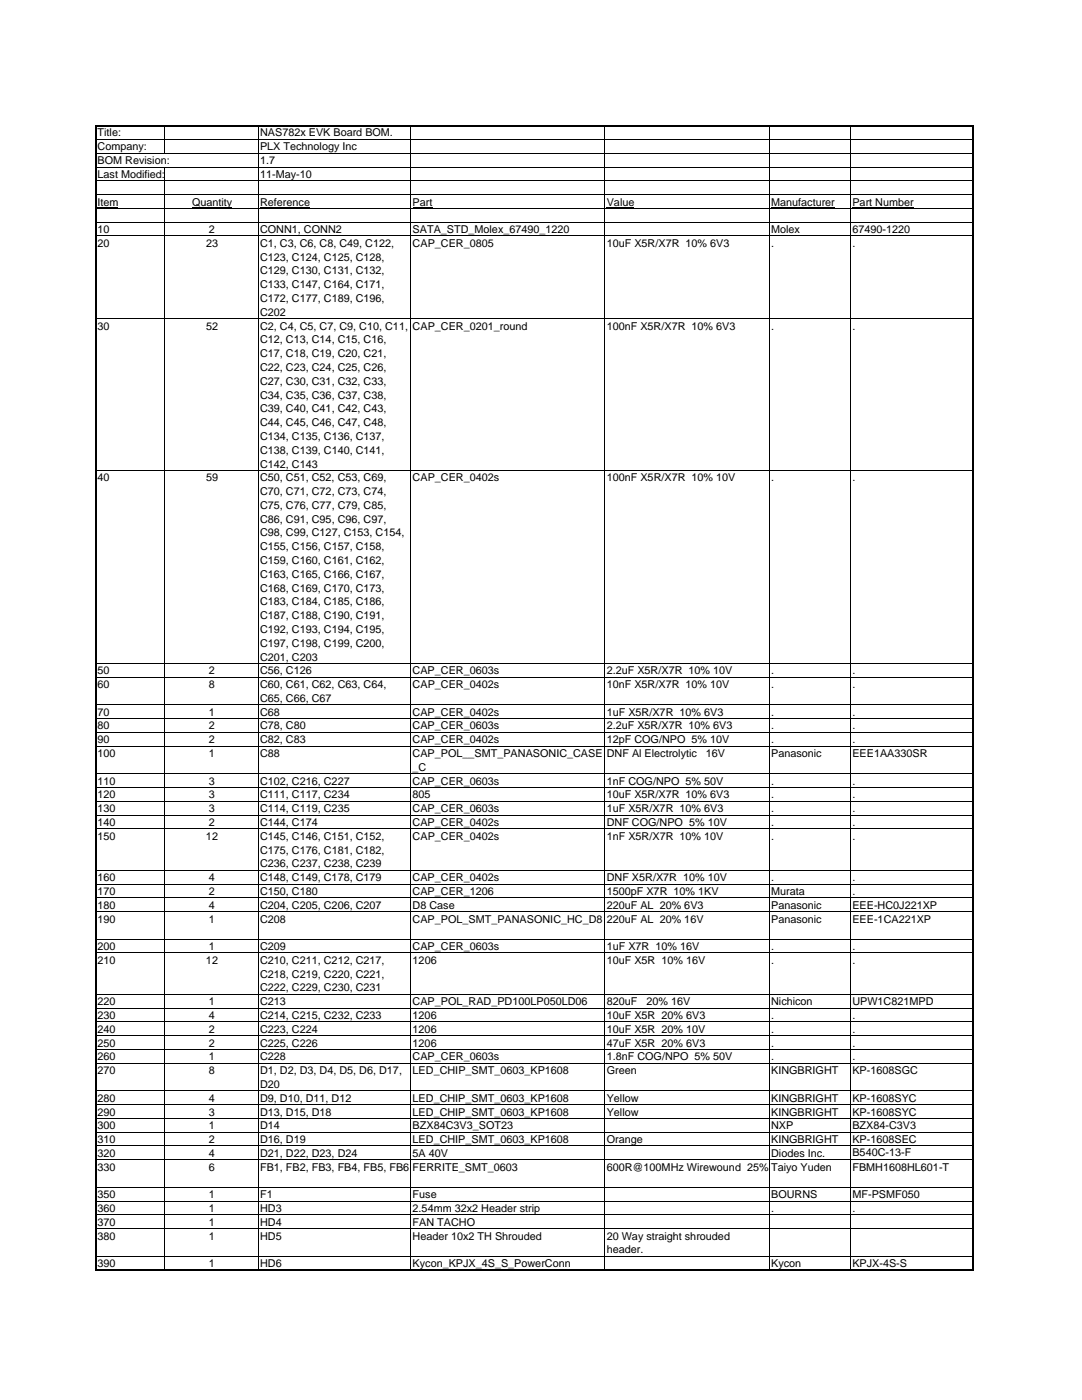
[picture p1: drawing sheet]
<svg xmlns="http://www.w3.org/2000/svg" width="216mm" height="279mm" viewBox="0 0 216 279" stroke-linecap="round" stroke-linejoin="round" font-family="sans-serif">
<defs><g id="words">
<g font-size="2.2">
<text x="19.5" y="27.2">Title:</text>
<text x="19.5" y="29.9">Company:</text>
<text x="51.9" y="29.9">PLX Technology Inc</text>
<text x="51.9" y="27.2">NAS782x EVK Board BOM.</text>
<text x="19.5" y="32.7">BOM Revision:</text>
<text x="19.5" y="35.4">Last Modified:</text>
<text x="51.9" y="35.4">11-May-10</text>
<text x="51.9" y="32.7">1.7</text>
<text x="19.5" y="41">Item</text>
<text x="38.3" y="41">Quantity</text>
<text x="51.9" y="41">Reference</text>
<text x="82.3" y="41">Part</text>
<text x="121.1" y="41">Value</text>
<text x="153.9" y="41">Manufacturer</text>
<text x="170.1" y="41">Part Number</text>
<text x="19.5" y="46.5">10</text>
<text x="41.7" y="46.5">2</text>
<text x="51.9" y="46.5">CONN1, CONN2</text>
<text x="82.3" y="46.5">SATA_STD_Molex_67490_1220</text>
<text x="153.9" y="46.5">Molex</text>
<text x="170.1" y="46.5">67490-1220</text>
<text x="19.5" y="49.3">20</text>
<text x="41.1" y="49.3">23</text>
<text x="51.9" y="49.3">C1, C3, C6, C8, C49, C122,</text>
<text x="51.9" y="52">C123, C124, C125, C128,</text>
<text x="82.3" y="49.3">CAP_CER_0805</text>
<text x="121.1" y="49.3">10uF X5R/X7R 10% 6V3</text>
<text x="153.9" y="49.3">.</text>
<text x="170.1" y="49.3">.</text>
<text x="51.9" y="54.8">C129, C130, C131, C132,</text>
<text x="51.9" y="57.5">C133, C147, C164, C171,</text>
<text x="19.5" y="65.8">30</text>
<text x="41.1" y="65.8">52</text>
<text x="51.9" y="65.8">C2, C4, C5, C7, C9, C10, C11,</text>
<text x="51.9" y="60.3">C172, C177, C189, C196,</text>
<text x="51.9" y="63">C202</text>
<text x="82.3" y="65.8">CAP_CER_0201_round</text>
<text x="121.1" y="65.8">100nF X5R/X7R 10% 6V3</text>
<text x="153.9" y="65.8">.</text>
<text x="170.1" y="65.8">.</text>
<text x="51.9" y="68.5">C12, C13, C14, C15, C16,</text>
<text x="51.9" y="71.3">C17, C18, C19, C20, C21,</text>
<text x="51.9" y="74">C22, C23, C24, C25, C26,</text>
<text x="51.9" y="76.8">C27, C30, C31, C32, C33,</text>
<text x="51.9" y="79.5">C34, C35, C36, C37, C38,</text>
<text x="51.9" y="82.3">C39, C40, C41, C42, C43,</text>
<text x="51.9" y="85">C44, C45, C46, C47, C48,</text>
<text x="51.9" y="87.8">C134, C135, C136, C137,</text>
<text x="51.9" y="90.6">C138, C139, C140, C141,</text>
<text x="51.9" y="93.3">C142, C143</text>
<text x="19.5" y="96.1">40</text>
<text x="41.1" y="96.1">59</text>
<text x="51.9" y="96.1">C50, C51, C52, C53, C69,</text>
<text x="51.9" y="98.8">C70, C71, C72, C73, C74,</text>
<text x="51.9" y="101.6">C75, C76, C77, C79, C85,</text>
<text x="82.3" y="96.1">CAP_CER_0402s</text>
<text x="121.1" y="96.1">100nF X5R/X7R 10% 10V</text>
<text x="153.9" y="96.1">.</text>
<text x="170.1" y="96.1">.</text>
<text x="51.9" y="104.3">C86, C91, C95, C96, C97,</text>
<text x="51.9" y="107.1">C98, C99, C127, C153, C154,</text>
<text x="51.9" y="109.8">C155, C156, C157, C158,</text>
<text x="51.9" y="112.6">C159, C160, C161, C162,</text>
<text x="51.9" y="115.3">C163, C165, C166, C167,</text>
<text x="51.9" y="118.1">C168, C169, C170, C173,</text>
<text x="51.9" y="120.8">C183, C184, C185, C186,</text>
<text x="51.9" y="123.6">C187, C188, C190, C191,</text>
<text x="51.9" y="126.3">C192, C193, C194, C195,</text>
<text x="51.9" y="129.1">C197, C198, C199, C200,</text>
<text x="51.9" y="131.8">C201, C203</text>
<text x="19.5" y="134.6">50</text>
<text x="19.5" y="137.3">60</text>
<text x="41.7" y="134.6">2</text>
<text x="41.7" y="137.3">8</text>
<text x="51.9" y="134.6">C56, C126</text>
<text x="51.9" y="137.3">C60, C61, C62, C63, C64,</text>
<text x="82.3" y="134.6">CAP_CER_0603s</text>
<text x="82.3" y="137.3">CAP_CER_0402s</text>
<text x="121.1" y="134.6">2.2uF X5R/X7R 10% 10V</text>
<text x="121.1" y="137.3">10nF X5R/X7R 10% 10V</text>
<text x="153.9" y="134.6">.</text>
<text x="153.9" y="137.3">.</text>
<text x="170.1" y="134.6">.</text>
<text x="170.1" y="137.3">.</text>
<text x="19.5" y="142.8">70</text>
<text x="41.7" y="142.8">1</text>
<text x="51.9" y="142.8">C68</text>
<text x="51.9" y="140.1">C65, C66, C67</text>
<text x="82.3" y="142.8">CAP_CER_0402s</text>
<text x="121.1" y="142.8">1uF X5R/X7R 10% 6V3</text>
<text x="153.9" y="142.8">.</text>
<text x="170.1" y="142.8">.</text>
<text x="19.5" y="145.6">80</text>
<text x="19.5" y="148.3">90</text>
<text x="41.7" y="145.6">2</text>
<text x="41.7" y="148.3">2</text>
<text x="51.9" y="145.6">C78, C80</text>
<text x="51.9" y="148.3">C82, C83</text>
<text x="82.3" y="145.6">CAP_CER_0603s</text>
<text x="82.3" y="148.3">CAP_CER_0402s</text>
<text x="121.1" y="145.6">2.2uF X5R/X7R 10% 6V3</text>
<text x="121.1" y="148.3">12pF COG/NPO 5% 10V</text>
<text x="153.9" y="145.6">.</text>
<text x="153.9" y="148.3">.</text>
<text x="170.1" y="145.6">.</text>
<text x="170.1" y="148.3">.</text>
<text x="19.5" y="151.1">100</text>
<text x="41.7" y="151.1">1</text>
<text x="51.9" y="151.1">C88</text>
<text x="82.3" y="151.1">CAP_POL__SMT_PANASONIC_CASE</text>
<text x="82.3" y="153.8">_C</text>
<text x="121.1" y="151.1">DNF Al Electrolytic</text>
<text x="140.9" y="151.1">16V</text>
<text x="153.9" y="151.1">Panasonic</text>
<text x="170.1" y="151.1">EEE1AA330SR</text>
<text x="19.5" y="156.6">110</text>
<text x="19.5" y="159.3">120</text>
<text x="41.7" y="156.6">3</text>
<text x="41.7" y="159.3">3</text>
<text x="51.9" y="156.6">C102, C216, C227</text>
<text x="51.9" y="159.3">C111, C117, C234</text>
<text x="82.3" y="156.6">CAP_CER_0603s</text>
<text x="82.3" y="159.3">805</text>
<text x="121.1" y="156.6">1nF COG/NPO 5% 50V</text>
<text x="121.1" y="159.3">10uF X5R/X7R 10% 6V3</text>
<text x="153.9" y="159.3">.</text>
<text x="153.9" y="156.6">.</text>
<text x="170.1" y="159.3">.</text>
<text x="170.1" y="156.6">.</text>
<text x="19.5" y="162.1">130</text>
<text x="19.5" y="164.8">140</text>
<text x="19.5" y="167.6">150</text>
<text x="41.1" y="167.6">12</text>
<text x="41.7" y="162.1">3</text>
<text x="41.7" y="164.8">2</text>
<text x="51.9" y="167.6">C145, C146, C151, C152,</text>
<text x="51.9" y="162.1">C114, C119, C235</text>
<text x="51.9" y="164.8">C144, C174</text>
<text x="82.3" y="162.1">CAP_CER_0603s</text>
<text x="82.3" y="164.8">CAP_CER_0402s</text>
<text x="82.3" y="167.6">CAP_CER_0402s</text>
<text x="121.1" y="162.1">1uF X5R/X7R 10% 6V3</text>
<text x="121.1" y="164.8">DNF COG/NPO 5% 10V</text>
<text x="121.1" y="167.6">1nF X5R/X7R 10% 10V</text>
<text x="153.9" y="162.1">.</text>
<text x="153.9" y="164.8">.</text>
<text x="153.9" y="167.6">.</text>
<text x="170.1" y="162.1">.</text>
<text x="170.1" y="164.8">.</text>
<text x="170.1" y="167.6">.</text>
<text x="51.9" y="170.3">C175, C176, C181, C182,</text>
<text x="51.9" y="173.1">C236, C237, C238, C239</text>
<text x="19.5" y="175.9">160</text>
<text x="19.5" y="178.6">170</text>
<text x="41.7" y="175.9">4</text>
<text x="41.7" y="178.6">2</text>
<text x="51.9" y="175.9">C148, C149, C178, C179</text>
<text x="51.9" y="178.6">C150, C180</text>
<text x="82.3" y="175.9">CAP_CER_0402s</text>
<text x="82.3" y="178.6">CAP_CER_1206</text>
<text x="121.1" y="175.9">DNF X5R/X7R 10% 10V</text>
<text x="121.1" y="178.6">1500pF X7R 10% 1KV</text>
<text x="153.9" y="175.9">.</text>
<text x="153.9" y="178.6">Murata</text>
<text x="170.1" y="175.9">.</text>
<text x="170.1" y="178.6">.</text>
<text x="19.5" y="181.4">180</text>
<text x="19.5" y="184.1">190</text>
<text x="41.7" y="181.4">4</text>
<text x="41.7" y="184.1">1</text>
<text x="51.9" y="181.4">C204, C205, C206, C207</text>
<text x="51.9" y="184.1">C208</text>
<text x="82.3" y="181.4">D8 Case</text>
<text x="82.3" y="184.1">CAP_POL_SMT_PANASONIC_HC_D8 220uF AL 20% 16V</text>
<text x="121.1" y="181.4">220uF AL 20% 6V3</text>
<text x="153.9" y="181.4">Panasonic</text>
<text x="153.9" y="184.1">Panasonic</text>
<text x="170.1" y="181.4">EEE-HC0J221XP</text>
<text x="170.1" y="184.1">EEE-1CA221XP</text>
<text x="19.5" y="189.6">200</text>
<text x="41.7" y="189.6">1</text>
<text x="51.9" y="189.6">C209</text>
<text x="82.3" y="189.6">CAP_CER_0603s</text>
<text x="121.1" y="189.6">1uF X7R 10% 16V</text>
<text x="153.9" y="189.6">.</text>
<text x="170.1" y="189.6">.</text>
<text x="19.5" y="192.4">210</text>
<text x="41.1" y="192.4">12</text>
<text x="51.9" y="192.4">C210, C211, C212, C217,</text>
<text x="51.9" y="195.1">C218, C219, C220, C221,</text>
<text x="51.9" y="197.9">C222, C229, C230, C231</text>
<text x="82.3" y="192.4">1206</text>
<text x="121.1" y="192.4">10uF X5R 10% 16V</text>
<text x="153.9" y="192.4">.</text>
<text x="170.1" y="192.4">.</text>
<text x="19.5" y="200.6">220</text>
<text x="19.5" y="203.4">230</text>
<text x="41.7" y="200.6">1</text>
<text x="41.7" y="203.4">4</text>
<text x="51.9" y="200.6">C213</text>
<text x="51.9" y="203.4">C214, C215, C232, C233</text>
<text x="82.3" y="203.4">1206</text>
<text x="82.3" y="200.6">CAP_POL_RAD_PD100LP050LD06</text>
<text x="121.1" y="200.6">820uF</text>
<text x="121.1" y="203.4">10uF X5R 20% 6V3</text>
<text x="129" y="200.6">20% 16V</text>
<text x="153.9" y="200.6">Nichicon</text>
<text x="153.9" y="203.4">.</text>
<text x="170.1" y="200.6">UPW1C821MPD</text>
<text x="170.1" y="203.4">.</text>
<text x="19.5" y="206.1">240</text>
<text x="19.5" y="208.9">250</text>
<text x="41.7" y="206.1">2</text>
<text x="41.7" y="208.9">2</text>
<text x="51.9" y="206.1">C223, C224</text>
<text x="51.9" y="208.9">C225, C226</text>
<text x="82.3" y="206.1">1206</text>
<text x="82.3" y="208.9">1206</text>
<text x="121.1" y="206.1">10uF X5R 20% 10V</text>
<text x="121.1" y="208.9">47uF X5R 20% 6V3</text>
<text x="153.9" y="206.1">.</text>
<text x="153.9" y="208.9">.</text>
<text x="170.1" y="206.1">.</text>
<text x="170.1" y="208.9">.</text>
<text x="19.5" y="211.6">260</text>
<text x="19.5" y="214.4">270</text>
<text x="41.7" y="211.6">1</text>
<text x="41.7" y="214.4">8</text>
<text x="51.9" y="211.6">C228</text>
<text x="51.9" y="214.4">D1, D2, D3, D4, D5, D6, D17,</text>
<text x="82.3" y="211.6">CAP_CER_0603s</text>
<text x="82.3" y="214.4">LED_CHIP_SMT_0603_KP1608</text>
<text x="121.1" y="211.6">1.8nF COG/NPO 5% 50V</text>
<text x="121.1" y="214.4">Green</text>
<text x="153.9" y="214.4">KINGBRIGHT</text>
<text x="153.9" y="211.6">.</text>
<text x="170.1" y="214.4">KP-1608SGC</text>
<text x="170.1" y="211.6">.</text>
<text x="19.5" y="219.9">280</text>
<text x="41.7" y="219.9">4</text>
<text x="51.9" y="219.9">D9, D10, D11, D12</text>
<text x="51.9" y="217.1">D20</text>
<text x="82.3" y="219.9">LED_CHIP_SMT_0603_KP1608</text>
<text x="121.1" y="219.9">Yellow</text>
<text x="153.9" y="219.9">KINGBRIGHT</text>
<text x="170.1" y="219.9">KP-1608SYC</text>
<text x="19.5" y="222.6">290</text>
<text x="19.5" y="225.4">300</text>
<text x="41.7" y="222.6">3</text>
<text x="41.7" y="225.4">1</text>
<text x="51.9" y="222.6">D13, D15, D18</text>
<text x="51.9" y="225.4">D14</text>
<text x="82.3" y="222.6">LED_CHIP_SMT_0603_KP1608</text>
<text x="82.3" y="225.4">BZX84C3V3_SOT23</text>
<text x="121.1" y="222.6">Yellow</text>
<text x="153.9" y="222.6">KINGBRIGHT</text>
<text x="153.9" y="225.4">NXP</text>
<text x="170.1" y="222.6">KP-1608SYC</text>
<text x="170.1" y="225.4">BZX84-C3V3</text>
<text x="19.5" y="228.1">310</text>
<text x="19.5" y="230.9">320</text>
<text x="19.5" y="233.6">330</text>
<text x="41.7" y="228.1">2</text>
<text x="41.7" y="230.9">4</text>
<text x="41.7" y="233.6">6</text>
<text x="51.9" y="228.1">D16, D19</text>
<text x="51.9" y="230.9">D21, D22, D23, D24</text>
<text x="51.9" y="233.6">FB1, FB2, FB3, FB4, FB5, FB6 FERRITE_SMT_0603</text>
<text x="82.3" y="230.9">5A 40V</text>
<text x="82.3" y="228.1">LED_CHIP_SMT_0603_KP1608</text>
<text x="121.1" y="228.1">Orange</text>
<text x="121.1" y="233.6">600R@100MHz Wirewound 25% Taiyo Yuden</text>
<text x="153.9" y="228.1">KINGBRIGHT</text>
<text x="153.9" y="230.9">Diodes Inc.</text>
<text x="170.1" y="228.1">KP-1608SEC</text>
<text x="170.1" y="233.6">FBMH1608HL601-T</text>
<text x="170.1" y="230.8">B540C-13-F</text>
<text x="19.5" y="239.1">350</text>
<text x="41.7" y="239.1">1</text>
<text x="51.9" y="239.1">F1</text>
<text x="82.3" y="239.1">Fuse</text>
<text x="153.9" y="239.1">BOURNS</text>
<text x="170.1" y="239.1">MF-PSMF050</text>
<text x="19.5" y="241.9">360</text>
<text x="19.5" y="244.6">370</text>
<text x="41.7" y="241.9">1</text>
<text x="41.7" y="244.6">1</text>
<text x="51.9" y="241.9">HD3</text>
<text x="51.9" y="244.6">HD4</text>
<text x="82.3" y="241.9">2.54mm 32x2 Header strip</text>
<text x="82.3" y="244.6">FAN TACHO</text>
<text x="153.9" y="241.9">.</text>
<text x="170.1" y="241.9">.</text>
<text x="19.5" y="247.4">380</text>
<text x="41.7" y="247.4">1</text>
<text x="51.9" y="247.4">HD5</text>
<text x="82.3" y="247.4">Header 10x2 TH Shrouded</text>
<text x="121.1" y="247.4">20 Way straight shrouded</text>
<text x="121.1" y="250.1">header.</text>
<text x="19.5" y="252.9">390</text>
<text x="41.7" y="252.9">1</text>
<text x="51.9" y="252.9">HD6</text>
<text x="82.3" y="252.9">Kycon_KPJX_4S_S_PowerConn</text>
<text x="153.9" y="252.9">Kycon</text>
<text x="170.1" y="252.9">KPJX-4S-S</text>
</g>
</g></defs>
<g fill="none" stroke="#000" stroke-width=".2">
<path d="M19.2 27.8h175M19.2 30.6h175M19.2 33.3h175M19.2 36.1h175M19.2 38.8h175M32.9 25.2v5.4M32.9 33.4v220.1M51.5 25.2v228.3M81.9 25.2v228.3M120.7 25.2v228.3M153.5 25.2v228.3M169.7 25.2v228.3"/>
<path d="M194.2 25.2v228.3M19.2 41.6h175M19.2 44.3h175M19.2 47.1h175M19.5 41.3h4.1M38.3 41.3h8M51.9 41.3h9.9M82.3 41.3h4M121.1 41.3h5.4M153.9 41.3h12.6M170.1 41.3h12.2M19.2 63.6h175"/>
<path d="M19.2 93.9h175M19.2 132.4h175M19.2 135.1h175M19.2 140.7h175M19.2 143.4h175M19.2 146.2h175M19.2 148.9h175M19.2 154.4h175M19.2 157.2h175M19.2 159.9h175M19.2 162.7h175M19.2 165.4h175"/>
<path d="M19.2 173.7h175M19.2 176.4h175M19.2 179.2h175M19.2 181.9h175M19.2 187.4h175M19.2 190.2h175M19.2 198.4h175M19.2 201.2h175M19.2 203.9h175M19.2 206.7h175M19.2 209.4h175M19.2 212.2h175"/>
<path d="M19.2 217.7h175M19.2 220.5h175M19.2 223.2h175M19.2 226h175M19.2 228.7h175M19.2 231.5h175M19.2 237h175M19.2 239.7h175M19.2 242.5h175M19.2 245.2h175M19.2 250.7h175M19.2 253.5h175"/>
</g>
<path d="M19 25.1h175.3M19.1 25v228.6M194.2 25v228.6M19 253.5h175.3" fill="none" stroke="#000" stroke-width=".21"/>
<use href="#words"/>
</svg>
